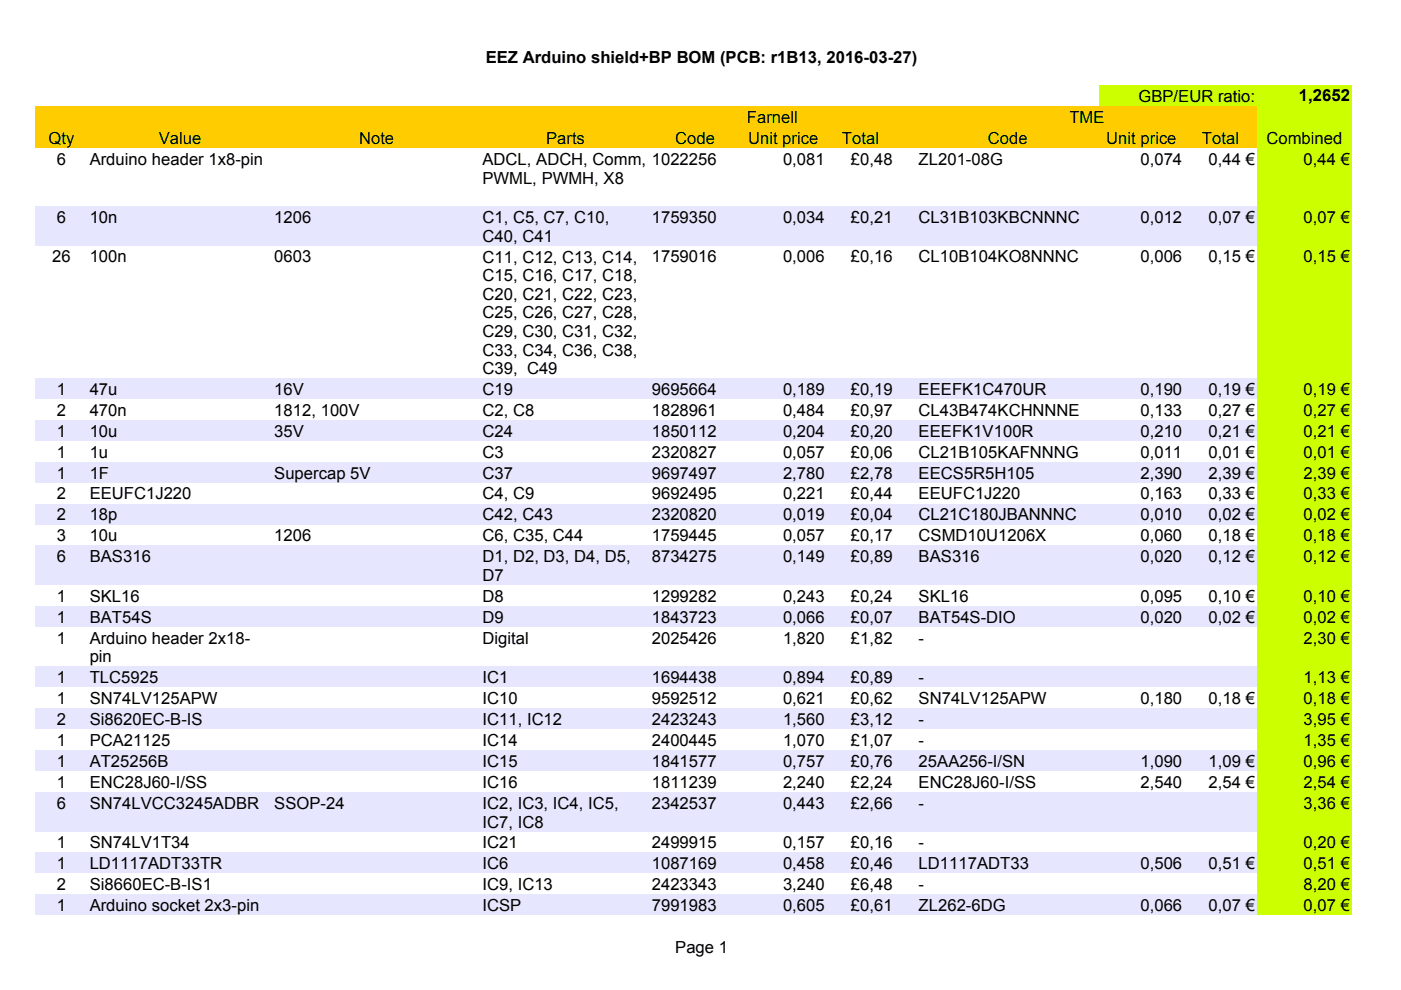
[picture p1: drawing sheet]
<svg xmlns="http://www.w3.org/2000/svg" width="297mm" height="210mm" viewBox="0 0 297 210" stroke-linecap="round" stroke-linejoin="round" font-family="sans-serif">
<defs><g id="words">
<g font-size="3.5">
<text x="103" y="13.3">EEZ Arduino shield+BP BOM (PCB: r1B13, 2016-03-27)</text>
<text x="241.4" y="21.7">GBP/EUR ratio:</text>
<text x="275.4" y="21.4">1,2652</text>
<text x="158.4" y="26.1">Farnell</text>
<text x="226.7" y="26.1">TME</text>
<text x="10.3" y="30.5">Qty</text>
<text x="12.1" y="35">6</text>
<text x="19" y="35">Arduino header 1x8-pin</text>
<text x="33.7" y="30.5">Value</text>
<text x="76.1" y="30.5">Note</text>
<text x="102.3" y="35">ADCL, ADCH, Comm, 1022256</text>
<text x="115.8" y="30.5">Parts</text>
<text x="143.2" y="30.5">Code</text>
<text x="158.6" y="30.5">Unit price</text>
<text x="166" y="35">0,081</text>
<text x="178.5" y="30.5">Total</text>
<text x="180.4" y="35">£0,48</text>
<text x="194.8" y="35">ZL201-08G</text>
<text x="209.4" y="30.5">Code</text>
<text x="234.6" y="30.5">Unit price</text>
<text x="241.8" y="35">0,074</text>
<text x="254.8" y="30.5">Total</text>
<text x="256.2" y="35">0,44 €</text>
<text x="268.5" y="30.5">Combined</text>
<text x="276.4" y="35">0,44 €</text>
<text x="102.3" y="38.9">PWML, PWMH, X8</text>
<text x="12.1" y="47.3">6</text>
<text x="19" y="47.3">10n</text>
<text x="58.1" y="47.3">1206</text>
<text x="102.3" y="47.3">C1, C5, C7, C10,</text>
<text x="138.2" y="47.3">1759350</text>
<text x="166" y="47.3">0,034</text>
<text x="180.4" y="47.3">£0,21</text>
<text x="194.8" y="47.3">CL31B103KBCNNNC</text>
<text x="241.8" y="47.3">0,012</text>
<text x="256.2" y="47.3">0,07 €</text>
<text x="276.4" y="47.3">0,07 €</text>
<text x="102.3" y="51.2">C40, C41</text>
<text x="11.1" y="55.6">26</text>
<text x="19" y="55.6">100n</text>
<text x="58.1" y="55.6">0603</text>
<text x="102.3" y="55.7">C11, C12, C13, C14,</text>
<text x="102.3" y="59.6">C15, C16, C17, C18,</text>
<text x="138.2" y="55.6">1759016</text>
<text x="166" y="55.6">0,006</text>
<text x="180.4" y="55.6">£0,16</text>
<text x="194.8" y="55.6">CL10B104KO8NNNC</text>
<text x="241.8" y="55.6">0,006</text>
<text x="256.2" y="55.6">0,15 €</text>
<text x="276.4" y="55.6">0,15 €</text>
<text x="102.3" y="63.6">C20, C21, C22, C23,</text>
<text x="102.3" y="67.5">C25, C26, C27, C28,</text>
<text x="102.3" y="71.5">C29, C30, C31, C32,</text>
<text x="102.3" y="75.4">C33, C34, C36, C38,</text>
<text x="12.1" y="83.7">1</text>
<text x="19" y="83.7">47u</text>
<text x="58.1" y="83.7">16V</text>
<text x="102.3" y="83.7">C19</text>
<text x="102.3" y="79.4">C39, C49</text>
<text x="138.2" y="83.7">9695664</text>
<text x="166" y="83.7">0,189</text>
<text x="180.4" y="83.7">£0,19</text>
<text x="194.8" y="83.7">EEEFK1C470UR</text>
<text x="241.8" y="83.7">0,190</text>
<text x="256.2" y="83.7">0,19 €</text>
<text x="276.4" y="83.7">0,19 €</text>
<text x="12.1" y="88.2">2</text>
<text x="19" y="88.2">470n</text>
<text x="58.1" y="88.2">1812, 100V</text>
<text x="102.3" y="88.2">C2, C8</text>
<text x="138.2" y="88.2">1828961</text>
<text x="166" y="88.2">0,484</text>
<text x="180.4" y="88.2">£0,97</text>
<text x="194.8" y="88.2">CL43B474KCHNNNE</text>
<text x="241.8" y="88.2">0,133</text>
<text x="256.2" y="88.2">0,27 €</text>
<text x="276.4" y="88.2">0,27 €</text>
<text x="12.1" y="92.6">1</text>
<text x="19" y="92.6">10u</text>
<text x="58.1" y="92.6">35V</text>
<text x="102.3" y="92.6">C24</text>
<text x="138.2" y="92.6">1850112</text>
<text x="166" y="92.6">0,204</text>
<text x="180.4" y="92.6">£0,20</text>
<text x="194.8" y="92.6">EEEFK1V100R</text>
<text x="241.8" y="92.6">0,210</text>
<text x="256.2" y="92.6">0,21 €</text>
<text x="276.4" y="92.6">0,21 €</text>
<text x="12.1" y="97">1</text>
<text x="12.1" y="101.5">1</text>
<text x="19" y="97">1u</text>
<text x="19" y="101.5">1F</text>
<text x="58.1" y="101.5">Supercap 5V</text>
<text x="102.3" y="97">C3</text>
<text x="102.3" y="101.5">C37</text>
<text x="138.2" y="97">2320827</text>
<text x="138.2" y="101.5">9697497</text>
<text x="166" y="97">0,057</text>
<text x="166" y="101.5">2,780</text>
<text x="180.4" y="97">£0,06</text>
<text x="180.4" y="101.5">£2,78</text>
<text x="194.8" y="97">CL21B105KAFNNNG</text>
<text x="194.8" y="101.5">EECS5R5H105</text>
<text x="241.8" y="97">0,011</text>
<text x="241.8" y="101.5">2,390</text>
<text x="256.2" y="97">0,01 €</text>
<text x="256.2" y="101.5">2,39 €</text>
<text x="276.4" y="97">0,01 €</text>
<text x="276.4" y="101.5">2,39 €</text>
<text x="12.1" y="105.9">2</text>
<text x="19" y="105.9">EEUFC1J220</text>
<text x="102.3" y="105.9">C4, C9</text>
<text x="138.2" y="105.9">9692495</text>
<text x="166" y="105.9">0,221</text>
<text x="180.4" y="105.9">£0,44</text>
<text x="194.8" y="105.9">EEUFC1J220</text>
<text x="241.8" y="105.9">0,163</text>
<text x="256.2" y="105.9">0,33 €</text>
<text x="276.4" y="105.9">0,33 €</text>
<text x="12.1" y="110.3">2</text>
<text x="19" y="110.3">18p</text>
<text x="102.3" y="110.3">C42, C43</text>
<text x="138.2" y="110.3">2320820</text>
<text x="166" y="110.3">0,019</text>
<text x="180.4" y="110.3">£0,04</text>
<text x="194.8" y="110.3">CL21C180JBANNNC</text>
<text x="241.8" y="110.3">0,010</text>
<text x="256.2" y="110.3">0,02 €</text>
<text x="276.4" y="110.3">0,02 €</text>
<text x="12.1" y="114.8">3</text>
<text x="12.1" y="119.2">6</text>
<text x="19" y="114.8">10u</text>
<text x="19" y="119.2">BAS316</text>
<text x="58.1" y="114.8">1206</text>
<text x="102.3" y="114.8">C6, C35, C44</text>
<text x="102.3" y="119.2">D1, D2, D3, D4, D5,</text>
<text x="138.2" y="114.8">1759445</text>
<text x="138.2" y="119.2">8734275</text>
<text x="166" y="114.8">0,057</text>
<text x="166" y="119.2">0,149</text>
<text x="180.4" y="114.8">£0,17</text>
<text x="180.4" y="119.2">£0,89</text>
<text x="194.8" y="114.8">CSMD10U1206X</text>
<text x="194.8" y="119.2">BAS316</text>
<text x="241.8" y="114.8">0,060</text>
<text x="241.8" y="119.2">0,020</text>
<text x="256.2" y="114.8">0,18 €</text>
<text x="256.2" y="119.2">0,12 €</text>
<text x="276.4" y="114.8">0,18 €</text>
<text x="276.4" y="119.2">0,12 €</text>
<text x="102.3" y="123.2">D7</text>
<text x="12.1" y="127.6">1</text>
<text x="19" y="127.6">SKL16</text>
<text x="102.3" y="127.6">D8</text>
<text x="138.2" y="127.6">1299282</text>
<text x="166" y="127.6">0,243</text>
<text x="180.4" y="127.6">£0,24</text>
<text x="194.8" y="127.6">SKL16</text>
<text x="241.8" y="127.6">0,095</text>
<text x="256.2" y="127.6">0,10 €</text>
<text x="276.4" y="127.6">0,10 €</text>
<text x="12.1" y="132">1</text>
<text x="12.1" y="136.5">1</text>
<text x="19" y="132">BAT54S</text>
<text x="19" y="136.5">Arduino header 2x18-</text>
<text x="102.3" y="132">D9</text>
<text x="102.3" y="136.5">Digital</text>
<text x="138.2" y="132">1843723</text>
<text x="138.2" y="136.5">2025426</text>
<text x="166" y="132">0,066</text>
<text x="166" y="136.5">1,820</text>
<text x="180.4" y="132">£0,07</text>
<text x="180.4" y="136.5">£1,82</text>
<text x="194.8" y="132">BAT54S-DIO</text>
<text x="194.8" y="136.5">-</text>
<text x="241.8" y="132">0,020</text>
<text x="256.2" y="132">0,02 €</text>
<text x="276.4" y="132">0,02 €</text>
<text x="276.4" y="136.5">2,30 €</text>
<text x="19" y="140.4">pin</text>
<text x="12.1" y="144.9">1</text>
<text x="12.1" y="149.3">1</text>
<text x="19" y="144.9">TLC5925</text>
<text x="19" y="149.3">SN74LV125APW</text>
<text x="102.3" y="144.9">IC1</text>
<text x="102.3" y="149.3">IC10</text>
<text x="138.2" y="144.9">1694438</text>
<text x="138.2" y="149.3">9592512</text>
<text x="166" y="144.9">0,894</text>
<text x="166" y="149.3">0,621</text>
<text x="180.4" y="144.9">£0,89</text>
<text x="180.4" y="149.3">£0,62</text>
<text x="194.8" y="144.9">-</text>
<text x="194.8" y="149.3">SN74LV125APW</text>
<text x="241.8" y="149.3">0,180</text>
<text x="256.2" y="149.3">0,18 €</text>
<text x="276.4" y="144.9">1,13 €</text>
<text x="276.4" y="149.3">0,18 €</text>
<text x="12.1" y="153.7">2</text>
<text x="19" y="153.7">Si8620EC-B-IS</text>
<text x="102.3" y="153.7">IC11, IC12</text>
<text x="138.2" y="153.7">2423243</text>
<text x="166" y="153.7">1,560</text>
<text x="180.4" y="153.7">£3,12</text>
<text x="194.8" y="153.7">-</text>
<text x="276.4" y="153.7">3,95 €</text>
<text x="12.1" y="158.2">1</text>
<text x="19" y="158.2">PCA21125</text>
<text x="102.3" y="158.2">IC14</text>
<text x="138.2" y="158.2">2400445</text>
<text x="166" y="158.2">1,070</text>
<text x="180.4" y="158.2">£1,07</text>
<text x="194.8" y="158.2">-</text>
<text x="276.4" y="158.2">1,35 €</text>
<text x="12.1" y="162.6">1</text>
<text x="12.1" y="167.1">1</text>
<text x="19" y="162.6">AT25256B</text>
<text x="19" y="167.1">ENC28J60-I/SS</text>
<text x="102.3" y="162.6">IC15</text>
<text x="102.3" y="167.1">IC16</text>
<text x="138.2" y="162.6">1841577</text>
<text x="138.2" y="167.1">1811239</text>
<text x="166" y="162.6">0,757</text>
<text x="166" y="167.1">2,240</text>
<text x="180.4" y="162.6">£0,76</text>
<text x="180.4" y="167.1">£2,24</text>
<text x="194.8" y="162.6">25AA256-I/SN</text>
<text x="194.8" y="167.1">ENC28J60-I/SS</text>
<text x="241.8" y="162.6">1,090</text>
<text x="241.8" y="167.1">2,540</text>
<text x="256.2" y="162.6">1,09 €</text>
<text x="256.2" y="167.1">2,54 €</text>
<text x="276.4" y="162.6">0,96 €</text>
<text x="276.4" y="167.1">2,54 €</text>
<text x="12.1" y="171.5">6</text>
<text x="19" y="171.5">SN74LVCC3245ADBR</text>
<text x="58.1" y="171.5">SSOP-24</text>
<text x="102.3" y="171.5">IC2, IC3, IC4, IC5,</text>
<text x="138.2" y="171.5">2342537</text>
<text x="166" y="171.5">0,443</text>
<text x="180.4" y="171.5">£2,66</text>
<text x="194.8" y="171.5">-</text>
<text x="276.4" y="171.5">3,36 €</text>
<text x="12.1" y="179.9">1</text>
<text x="19" y="179.9">SN74LV1T34</text>
<text x="102.3" y="179.9">IC21</text>
<text x="102.3" y="175.5">IC7, IC8</text>
<text x="138.2" y="179.9">2499915</text>
<text x="166" y="179.9">0,157</text>
<text x="180.4" y="179.9">£0,16</text>
<text x="194.8" y="179.9">-</text>
<text x="276.4" y="179.9">0,20 €</text>
<text x="12.1" y="184.3">1</text>
<text x="19" y="184.3">LD1117ADT33TR</text>
<text x="102.3" y="184.3">IC6</text>
<text x="138.2" y="184.3">1087169</text>
<text x="166" y="184.3">0,458</text>
<text x="180.4" y="184.3">£0,46</text>
<text x="194.8" y="184.3">LD1117ADT33</text>
<text x="241.8" y="184.3">0,506</text>
<text x="256.2" y="184.3">0,51 €</text>
<text x="276.4" y="184.3">0,51 €</text>
<text x="12.1" y="188.8">2</text>
<text x="19" y="188.8">Si8660EC-B-IS1</text>
<text x="102.3" y="188.8">IC9, IC13</text>
<text x="138.2" y="188.8">2423343</text>
<text x="166" y="188.8">3,240</text>
<text x="180.4" y="188.8">£6,48</text>
<text x="194.8" y="188.8">-</text>
<text x="276.4" y="188.8">8,20 €</text>
<text x="12.1" y="193.2">1</text>
<text x="19" y="193.2">Arduino socket 2x3-pin</text>
<text x="102.3" y="193.2">ICSP</text>
<text x="138.2" y="193.2">7991983</text>
<text x="166" y="193.2">0,605</text>
<text x="180.4" y="193.2">£0,61</text>
<text x="194.8" y="193.2">ZL262-6DG</text>
<text x="241.8" y="193.2">0,066</text>
<text x="256.2" y="193.2">0,07 €</text>
<text x="276.4" y="193.2">0,07 €</text>
<text x="143.2" y="202">Page 1</text>
</g>
</g></defs>
<path d="M233 18.1h53.6v4.4h-53.6z" fill-rule="evenodd" fill="#cf0"/>
<path d="M7.4 22.5h259.1v8.9h-259.1z" fill-rule="evenodd" fill="#fc0"/>
<g fill="#cf0">
<path d="M266.5 22.5h20.1v8.9h-20.1z" fill-rule="evenodd"/>
<path d="M266.5 31.4h20.1v12.3h-20.1z" fill-rule="evenodd"/>
</g>
<path d="M7.4 43.7h259.1v8.4h-259.1z" fill-rule="evenodd" fill="#e6e6ff"/>
<g fill="#cf0">
<path d="M266.5 43.7h20.1v8.4h-20.1z" fill-rule="evenodd"/>
<path d="M266.5 52.1h20.1v28h-20.1z" fill-rule="evenodd"/>
</g>
<path d="M7.4 80.2h259.1v4.4h-259.1z" fill-rule="evenodd" fill="#e6e6ff"/>
<g fill="#cf0">
<path d="M266.5 80.2h20.1v4.4h-20.1z" fill-rule="evenodd"/>
<path d="M266.5 84.6h20.1v4.4h-20.1z" fill-rule="evenodd"/>
</g>
<path d="M7.4 89h259.1v4.5h-259.1z" fill-rule="evenodd" fill="#e6e6ff"/>
<g fill="#cf0">
<path d="M266.5 89h20.1v4.5h-20.1z" fill-rule="evenodd"/>
<path d="M266.5 93.5h20.1v4.4h-20.1z" fill-rule="evenodd"/>
</g>
<path d="M7.4 97.9h259.1v4.4h-259.1z" fill-rule="evenodd" fill="#e6e6ff"/>
<g fill="#cf0">
<path d="M266.5 97.9h20.1v4.4h-20.1z" fill-rule="evenodd"/>
<path d="M266.5 102.3h20.1v4.5h-20.1z" fill-rule="evenodd"/>
</g>
<path d="M7.4 106.8h259.1v4.4h-259.1z" fill-rule="evenodd" fill="#e6e6ff"/>
<g fill="#cf0">
<path d="M266.5 106.8h20.1v4.4h-20.1z" fill-rule="evenodd"/>
<path d="M266.5 111.2h20.1v4.4h-20.1z" fill-rule="evenodd"/>
</g>
<path d="M7.4 115.7h259.1v8.3h-259.1z" fill-rule="evenodd" fill="#e6e6ff"/>
<g fill="#cf0">
<path d="M266.5 115.7h20.1v8.3h-20.1z" fill-rule="evenodd"/>
<path d="M266.5 124h20.1v4.4h-20.1z" fill-rule="evenodd"/>
</g>
<path d="M7.4 128.5h259.1v4.4h-259.1z" fill-rule="evenodd" fill="#e6e6ff"/>
<g fill="#cf0">
<path d="M266.5 128.5h20.1v4.4h-20.1z" fill-rule="evenodd"/>
<path d="M266.5 132.9h20.1v8.4h-20.1z" fill-rule="evenodd"/>
</g>
<path d="M7.4 141.3h259.1v4.4h-259.1z" fill-rule="evenodd" fill="#e6e6ff"/>
<g fill="#cf0">
<path d="M266.5 141.3h20.1v4.4h-20.1z" fill-rule="evenodd"/>
<path d="M266.5 145.8h20.1v4.4h-20.1z" fill-rule="evenodd"/>
</g>
<path d="M7.4 150.2h259.1v4.4h-259.1z" fill-rule="evenodd" fill="#e6e6ff"/>
<g fill="#cf0">
<path d="M266.5 150.2h20.1v4.4h-20.1z" fill-rule="evenodd"/>
<path d="M266.5 154.6h20.1v4.4h-20.1z" fill-rule="evenodd"/>
</g>
<path d="M7.4 159.1h259.1v4.4h-259.1z" fill-rule="evenodd" fill="#e6e6ff"/>
<g fill="#cf0">
<path d="M266.5 159.1h20.1v4.4h-20.1z" fill-rule="evenodd"/>
<path d="M266.5 163.5h20.1v4.4h-20.1z" fill-rule="evenodd"/>
</g>
<path d="M7.4 167.9h259.1v8.4h-259.1z" fill-rule="evenodd" fill="#e6e6ff"/>
<g fill="#cf0">
<path d="M266.5 167.9h20.1v8.4h-20.1z" fill-rule="evenodd"/>
<path d="M266.5 176.3h20.1v4.4h-20.1z" fill-rule="evenodd"/>
</g>
<path d="M7.4 180.8h259.1v4.4h-259.1z" fill-rule="evenodd" fill="#e6e6ff"/>
<g fill="#cf0">
<path d="M266.5 180.8h20.1v4.4h-20.1z" fill-rule="evenodd"/>
<path d="M266.5 185.2h20.1v4.4h-20.1z" fill-rule="evenodd"/>
</g>
<path d="M7.4 189.7h259.1v4.4h-259.1z" fill-rule="evenodd" fill="#e6e6ff"/>
<path d="M266.5 189.7h20.1v4.4h-20.1z" fill-rule="evenodd" fill="#cf0"/>
<use href="#words"/>
</svg>
